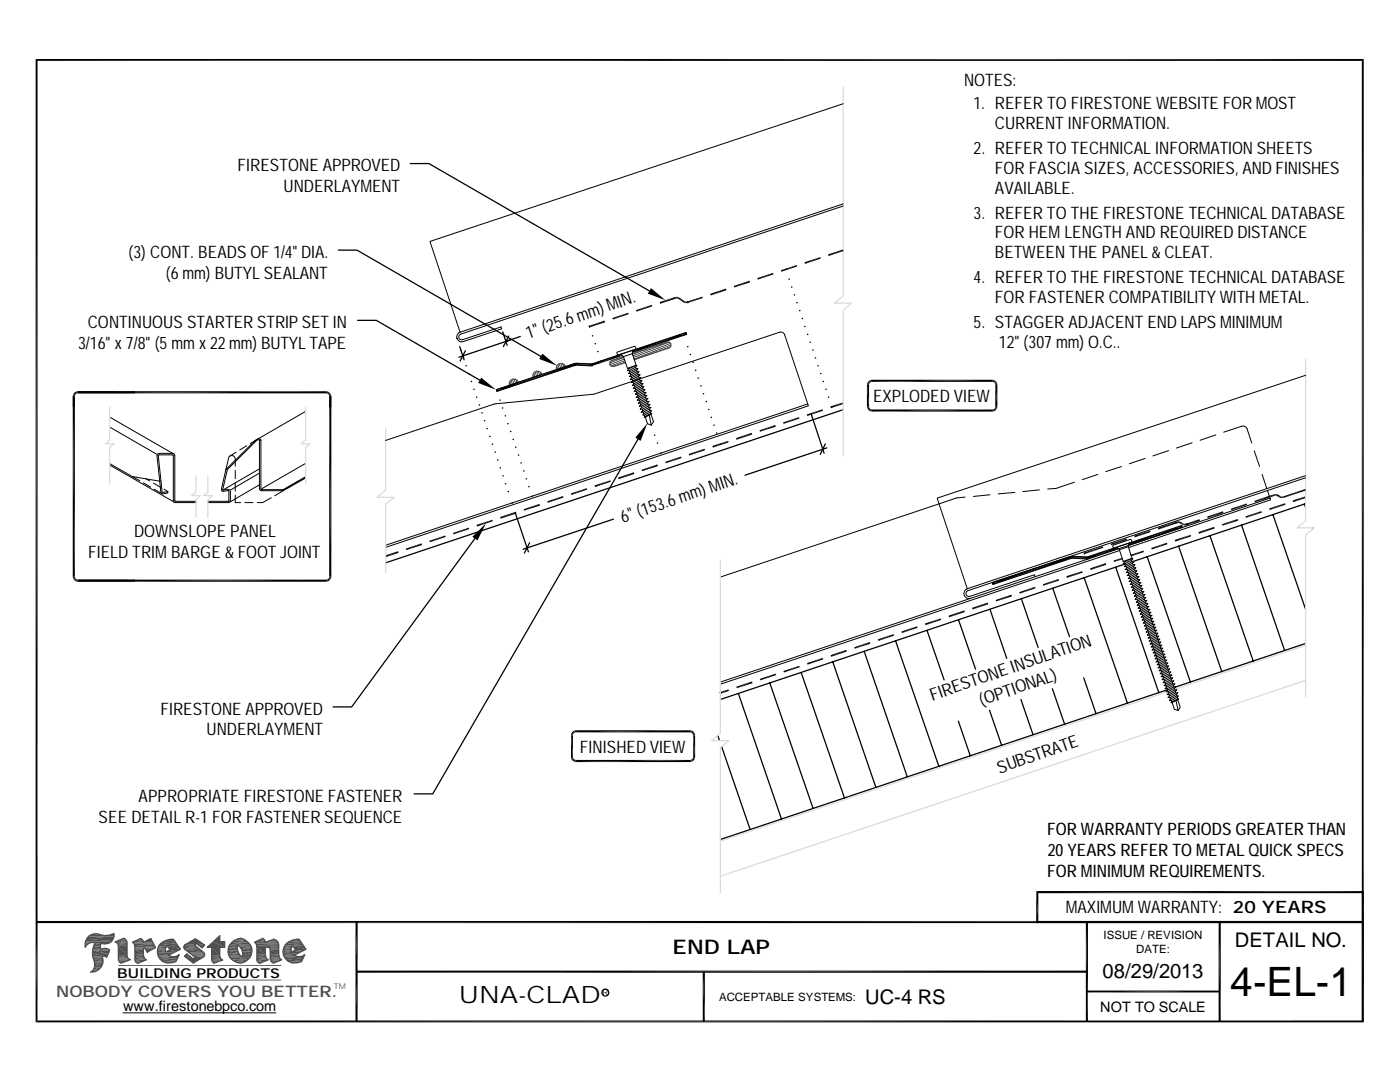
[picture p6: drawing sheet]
<svg xmlns="http://www.w3.org/2000/svg" width="279mm" height="216mm" viewBox="0 0 279 216" stroke-linecap="round" stroke-linejoin="round" font-family="sans-serif">
<defs><g id="words">
<text font-size="8.1" x="245.5" y="198.7">4-EL-1</text>
<text font-size="4.8" x="91.6" y="200.1">UNA-CLAD</text>
<g font-size="4">
<text x="134.2" y="190.4">ENDLAP</text>
<text x="246.5" y="189">DETAIL NO.</text>
<text x="220" y="195.1">08/29/2013</text>
<text x="172.6" y="200.3">UC-4 RS</text>
</g>
<g font-size="3.4">
<text x="192.4" y="17.2">NOTES:</text>
<text x="194.3" y="21.8">1. REFERTOFIRESTONEW</text>
<text x="233.3" y="21.8">EBSITEFORMST</text>
<text x="253" y="21.8">O</text>
<text x="198.5" y="25.7">CURRENT INFORMTION.</text>
<text x="224.3" y="25.7">A</text>
<text x="47.4" y="34.2">FIRESTONEAPPROVED</text>
<text x="194.3" y="30.7">2 REFERTOTECHNICALINFORMTIONSHEETS</text>
<text x="195.9" y="30.7">.</text>
<text x="198.5" y="34.7">FORFASCIA SIZES, ACCESSORIES, ANDFINISHES</text>
<text x="241.6" y="30.7">A</text>
<text x="56.6" y="38.3">UNDERLAYMNT</text>
<text x="74.3" y="38.3">E</text>
<text x="198.5" y="38.7">AVAILABLE.</text>
<text x="194.3" y="43.6">3 REFERTOTHEFIRESTONETECHNICALDATABASE</text>
<text x="195.9" y="43.6">.</text>
<text x="198.5" y="47.6">FORHEMLENGTHANDREQUIREDDISTANCE</text>
<text x="25.7" y="51.5">(3CONT. BEADSOF1/&quot;</text>
<text x="28.2" y="51.5">)</text>
<text x="56.9" y="51.5">4DIA.</text>
<text x="198.5" y="51.6">BETW</text>
<text x="206.8" y="51.6">EENTHE PANEL&amp;CLEAT.</text>
<text x="33.1" y="55.6">(6m)</text>
<text x="38.7" y="55.6">mBUTYLSEALANT</text>
<text x="194.3" y="56.6">4 REFERTOTHEFIRESTONETECHNICALDATABASE</text>
<text x="195.9" y="56.6">.</text>
<text x="17.5" y="65.4">CONTINUOUS STARTERSTRIP SET IN</text>
<text x="194.3" y="65.5">5 STAGGERADJACENTENDLAPS MIM</text>
<text x="195.9" y="65.5">.</text>
<text x="198.5" y="60.5">FORFASTENERCOM</text>
<text x="227.9" y="60.5">PATIBILITYWHM</text>
<text x="245.8" y="65.5">IN UM</text>
<text x="246.1" y="60.5">IT</text>
<text x="253.6" y="60.5">ETAL.</text>
<text x="15.6" y="69.6">316x7/&quot;</text>
<text x="17.1" y="69.6">/ &quot;</text>
<text x="27.5" y="69.6">8(5m x2 m)BUTYLTAPE</text>
<text x="36.6" y="69.6">m</text>
<text x="43.5" y="69.6">2 m</text>
<text x="105.4" y="67.6" transform="rotate(-19 105.4 67.6)">1&quot; (25.6 mm) MIN.</text>
<text x="199.3" y="69.5">12</text>
<text x="202.5" y="69.5">&quot;(37m)O.C..</text>
<text x="206.8" y="69.5">0</text>
<text x="213.1" y="69.5">m</text>
<text x="174.2" y="80.2">EXPLODEDVIEW</text>
<text x="26.8" y="107.1">DOWS O</text>
<text x="33.7" y="107.1">N L PEPANEL</text>
<text x="124.3" y="104.3" transform="rotate(-19 124.3 104.3)">6&quot; (153.6 mm) MIN.</text>
<text x="17.6" y="111.3">FIELDTRIMBARGE&amp; FOOTJOINT</text>
<text x="32" y="142.6">FIRESTONEAPPROVED</text>
<text x="186.1" y="139.8" transform="rotate(-19 186.1 139.8)">FIRESTONE INSULATION</text>
<text x="195.9" y="140.8" transform="rotate(-19 195.9 140.8)">(OPTIONAL)</text>
<text x="41.2" y="146.7">UNDERLAYMNT</text>
<text x="58.9" y="146.7">E</text>
<text x="115.7" y="150.2">FINISHEDVIEW</text>
<text x="199.5" y="154.3" transform="rotate(-19 199.5 154.3)">SUBSTRATE</text>
<text x="27.6" y="159.9">APPROPRIATE FIRESTONEFASTENER</text>
<text x="19.7" y="164.1">SEEDETAILR-1FORFASTENERSEQUENCE</text>
<text x="209" y="166.6">FORW</text>
<text x="218.4" y="166.6">ARRANTY PERIODSGREATERTHAN</text>
<text x="209.1" y="170.8">2 YEARSREFERTOMT L QUICKSPECS</text>
<text x="210.6" y="170.8">0</text>
<text x="241.1" y="170.8">E A</text>
<text x="209" y="175">FORMIMMREQUIREMNS.</text>
<text x="218.1" y="175">IN U</text>
<text x="244.3" y="175">E T</text>
<text x="212.7" y="182.2">MX U</text>
<text x="215.1" y="182.2">AIMMWR A T</text>
<text x="229.7" y="182.2">A R NY: 20 YEARS</text>
</g>
<text font-size="3.2" fill="#4c4c4c" x="11.2" y="198.9">NOBODY COVERS YOU BETTER.</text>
<g font-size="2.9">
<text x="24.6" y="201.8">www.firestonebpco.com</text>
<text x="219.6" y="201.9">NOT TO SCALE</text>
</g>
<text font-size="2.7" x="23.4" y="195.1">BUILDING PRODUCTS</text>
<g font-size="2.3">
<text x="220.2" y="187.4">ISSUE / REVISION</text>
<text x="226.8" y="190.2">DATE:</text>
<text x="143.5" y="199.7">ACCEPTABLE SYSTEMS:</text>
</g>
<text font-size="1.6" fill="#4c4c4c" x="66.6" y="197.3">TM</text>
<text font-size="1.6" x="120.1" y="198.5">R</text>
</g></defs>
<g fill="none" stroke="#000" stroke-width=".25">
<path d="M81.9 32.6h3.7l44 25.4M67.5 49.9h3.7l36.7 21.2M71.4 63.9h3.7l20.7 12M91.7 69.1l.9 2.7M92.9 70l-1.1 2.1M100.3 66.2l.9 2.7M101.5 67.1l-1 2.1M103.8 67.1l-12.2 4.2M113.6 72.7h5.8M127.3 87.7l-40.9 70.7h-3.8M161.9 82.6l2.6 7.8M164.7 88.6l-1 2.1"/>
<path d="M165 89.4l-16.3 5.4M168.3 81.7l-91.3 30.6M255 98.9h.1M94.8 107.4l-24.6 33.7h-3.7M102.8 102.3l2.7 7.8M105.7 108.3l-1.1 2.1M122.4 103.6l-18 6M203.8 119.5l3.4 9.7M210.1 117.4l3.3 9.6M212.5 111.3h5.9M216.4 115.3l8.6 25M222.7 113.2l8.6 25"/>
<path d="M224.6 112.5l-80.8 27.1M228.9 111.1l8.7 25M235.2 109l8.6 25M235.6 104.3h.1M241.5 106.9l8.6 25M247.8 104.8l8.6 25M254 102.7l6.6 18.9M260.3 100.6l.3 .7M260.6 100.5l-34.7 11.6M262 105.3v.2M147.4 138.4l8.6 25M153.6 136.3l8.7 25"/>
<path d="M159.9 134.2l8.6 25M166.2 132.1l8.6 25M172.5 130l8.6 25M178.7 127.9l8.7 25M185 125.8l3.4 9.9M191.3 123.7l3.4 9.8M197.6 121.6l3.3 9.8M203.8 139.6l2.4 7M210 137.4l2.5 7.1M216.3 135.3l2.4 7.1M233 137.6l-89.2 29.9M260.6 128.4l-26 8.7"/>
<path d="M143.3 146.8l.3 1M144 149l5.7 16.5M191.3 143.9l2.3 6.9M197.5 141.7l2.4 7"/>
</g>
<g fill="#000">
<path d="M129.9 57.5l2.9 2.4-3.5-1.3zM131.7 60.3l3-1-3 1.3zM131.7 60.6l3-1.3 .1 .3zM134.7 59.3l.4 .3h-.3zM134.7 59.3l.5-.1-.1 .4zM135.2 59.2l.2 .4h-.3zM135.2 59.2l.4 .2-.2 .2zM137.2 60.2l3-1-2.9 1.3zM137.3 60.5l2.9-1.3 .1 .3zM141.7 58.6l3.2-1-3.1 1.4zM141.8 59l3.1-1.4 .1 .3zM146.4 57.1l3.2-1.1-3 1.4z"/>
<path d="M146.6 57.4l3-1.4 .1 .3zM151.1 55.5l3.2-1.1-3 1.4zM151.3 55.8l3-1.4 .1 .3zM155.8 53.9l3.2-1-3 1.3zM156 54.2l3-1.3 .1 .3zM160.6 52.3l3.1-1-3 1.4zM160.7 52.7l3-1.4 .1 .3zM165.3 50.8l2.9-1-2.8 1.3zM165.4 51.1l2.8-1.3 .2 .3zM14.6 78.7l.4 .2-.5 .2zM14.8 78.4l.3 .3h-.5zM14.5 79.1l.5-.2-.1 .2z"/>
<path d="M14.6 78.7h.5l-.1 .2zM14.8 78.4l.4-.3 .1 .4zM14.8 78.4l.5 .1-.2 .2zM15.2 78.1h.3v.4zM15.2 78.1l.3 .4h-.2zM65.1 78.1l.2 .4h-.2zM65.1 78.1h.4l-.2 .4zM65.5 78.1v.6l-.2-.2zM65.8 78.4l-.1 .5-.2-.2zM65.7 78.9l.3-.2-.3 .4zM65.5 78.1l.3 .3-.3 .3zM65.8 78.4l.2 .3-.3 .2z"/>
<path d="M66 78.7l.1 .4h-.4zM96.1 75.4l2.9 2.4-3.6-1.4zM99.1 77.7h1.3l-1.2 .4zM108.2 70.6l3 2.4-3.6-1.4zM99.1 77.7l14.4-4.8-13.1 4.8zM100.4 77.7l13.1-4.8h1.3zM113.5 72.9h1.3zM113.5 72.9h1.4zM113.6 72.9h1.3zM114.7 72.5h1.2zM114.8 72.5h1.1zM114.8 72.5h.3z"/>
<path d="M117.1 73h1.1zM117.1 73h1.2zM117.9 73h.3zM118 72.6h1.4zM118.1 72.6h1.3zM118.2 72.6h1.3zM117.6 65l3-1-2.9 1.3zM117.7 65.3l2.9-1.3 .2 .3zM118.2 72.6l4.7-1.6-3.4 1.6zM119.5 72.6l3.4-1.6h1.3zM122.9 71l1-.3 .3 .3zM122.2 63.5l3.1-1.1-3 1.4z"/>
<path d="M122.3 63.8l3-1.4 .2 .3zM126.3 69.9h1.3l-1.4 .4zM126.9 61.9l3.1-1.1-3 1.4zM127 62.2l3-1.4 .2 .3zM126.3 69.9l9.4-3.2-8.1 3.2zM127.6 69.9l8.1-3.2h1.3zM136.6 60.1l.3 .4-.5-.1zM135.4 59.6l1.2 .5-.2 .3zM136.6 60.1l.3 .1v.3zM135.6 59.4l1 .7-1.2-.5zM136.9 60.2l.4 .3h-.4zM136.9 60.2h.3l.1 .3z"/>
<path d="M135.7 66.7l1.2-.4 .1 .4zM173.1 76.4l.4 .2-.5 .2zM173.3 76.1l.3 .3h-.5zM173 76.8l.5-.2-.1 .2zM173.1 76.4h.5l-.1 .2zM173.3 76.1l.4-.2 .1 .3zM173.3 76.1l.5 .1-.2 .2zM173.7 75.9l.3-.1v.4zM173.7 75.9l.3 .3h-.2zM198 75.8l.2 .4h-.2zM198 75.8l.4 .1-.2 .3zM198.4 75.9l.1 .5-.3-.2z"/>
<path d="M198.5 76.4l.3-.3-.2 .5zM198.6 76.6l.4-.2-.4 .4zM198.4 75.9l.4 .2-.3 .3zM198.8 76.1l.2 .3-.4 .2zM199 76.4l.1 .4h-.5zM109.2 100l3.2-1-3.1 1.3zM109.3 100.3l3.1-1.3 .1 .3zM113.9 98.5l3.2-1.1-3.1 1.4zM114 98.8l3.1-1.4 .1 .3zM118.7 96.9l3.1-1.1-3.1 1.4zM118.7 97.2l3.1-1.4 .1 .3zM123.4 95.3l3.1-1.1-3.1 1.4z"/>
<path d="M123.4 95.6l3.1-1.4 .1 .4zM129.2 84.5l-1.4 3.5-1-.7zM128.1 93.7l3.1-1-3.1 1.3zM128.1 94l3.1-1.3 .1 .3zM132.8 92.2l3.1-1.1-3 1.4zM132.9 92.5l3-1.4 .1 .3zM137.5 90.6l3.1-1.1-3 1.4zM137.6 90.9l3-1.4 .1 .3zM142.2 89l3.1-1-3 1.3zM142.3 89.3l3-1.3 .1 .3zM146.9 87.4l3.1-1-3 1.4zM147 87.8l3-1.4 .1 .3z"/>
<path d="M151.6 85.9l3.1-1.1-3 1.3zM151.7 86.1l3-1.3 .1 .3zM156.3 84.3l3.1-1.1-3 1.4zM156.4 84.6l3-1.4 .2 .3zM161 82.7l3.1-1-3 1.3zM161.1 83l3-1.3 .2 .3zM165.7 81.1l2.5-.8-2.4 1.1zM165.8 81.4l2.4-1.1 .2 .3zM173 81.1h.4l-.3 .4zM173.1 81.5l.4-.2-.2 .5zM173.6 81.5l.1 .5-.4-.2zM173.4 81.1l.1 .2-.4 .2z"/>
<path d="M173.5 81.3l.1 .2-.3 .3zM173.6 81.5l.2 .2-.1 .3zM173.8 81.7l.2 .4-.3-.1zM173.8 81.7h.2v.4zM198 81.7l.4 .3-.4 .1zM198 81.7h.2l.2 .3zM198.2 81.7l.3-.2 .3 .3zM198.2 81.7l.6 .1-.4 .2zM198.6 81.3l.4 .2h-.5zM198.6 81.1h.5l-.5 .2zM198.5 81.5h.5l-.2 .3zM198.6 81.3l.5-.2-.1 .4z"/>
<path d="M250.4 99.9l2.6-.9-2.6 1.2zM250.4 100.2l2.6-1.2 .2 .4zM253 99l1.3-.4-1.1 .8zM253.2 99.4l1.1-.8 .1 .3zM254.3 98.6l.4 .3h-.3zM254.3 98.6h.4v.3zM254.7 98.6l.2 .4-.2-.1zM254.7 98.6l.4 .1-.2 .3zM255.5 99l.2 .4-.4-.1zM254.9 99h.6l-.2 .3zM255.5 99l.3 .1-.1 .3zM255.1 98.7l.4 .3h-.6z"/>
<path d="M255.8 99.1l.4 .3h-.5zM255.8 99.1h.3l.1 .3zM258 99.9l2.5-.8-2.4 1.1zM256.1 99.1l4.4-1.5-4.3 1.8zM258.1 100.2l2.4-1.1 .1 .3zM256.2 99.4l4.3-1.8 .1 .3zM14.5 115.1h.4l-.3 .3zM14.6 115.4l.4-.1-.2 .5zM15.1 115.5l.1 .5-.4-.2zM14.9 115.1l.1 .2-.4 .1zM15 115.3l.1 .2-.3 .3zM15.1 115.5l.2 .1-.1 .4z"/>
<path d="M15.3 115.6l.2 .5-.3-.1zM15.3 115.6l.2 .1v.4zM65.1 115.7l.4 .3-.4 .1zM65.1 115.7l.2-.1 .2 .4zM65.3 115.6l.2-.1 .3 .3zM65.3 115.6l.5 .2-.3 .2zM65.7 115.3l.3 .1-.5 .1zM65.7 115.1h.4l-.4 .2zM65.5 115.5l.5-.1-.2 .4zM65.7 115.3l.4-.2-.1 .3zM76.9 110.8l2.5-.8-2.4 1.2zM77 111.2l2.4-1.2 .1 .3z"/>
<path d="M81 109.5l3.1-1.1-3 1.4zM81.1 109.8l3-1.4 .1 .4zM85.7 107.9l3.2-1.1-3.1 1.4zM85.8 108.2l3.1-1.4v.3zM90.4 106.3l3.2-1-3.1 1.3zM90.5 106.6l3.1-1.3v.3zM94.3 107.1l2.7-2.7-1.7 3.4zM95.1 104.7l3.2-1-3.1 1.4zM95.2 105.1l3.1-1.4v.3zM99.8 103.2l3.2-1.1-3.1 1.4zM99.9 103.5l3.1-1.4 .1 .3zM104.5 101.6l3.2-1.1-3.1 1.4z"/>
<path d="M104.6 101.9l3.1-1.4 .1 .4zM198 116.2h1.3l-1.1 .4zM198.7 119.7l3.1-1-3 1.3zM198.8 120l3-1.3 .2 .3zM203.4 118.2l3.1-1.1-3 1.3zM203.5 118.4l3-1.3 .2 .3zM208.1 116.6l3.1-1.1-3 1.4zM208.2 116.9l3-1.4 .2 .3zM198 116.2l14.5-4.8-13.2 4.8zM199.3 116.2l13.2-4.8h1.3zM212.5 111.4h1.3zM212.5 111.4h1.4z"/>
<path d="M213.7 111h1.1zM213.8 111h1zM213.8 111h.3zM212.8 115l3.2-1-3.1 1.3zM212.9 115.3l3.1-1.3 .1 .3zM216.1 111.5h1zM216.1 111.5h1.2zM216.8 111.5h.3zM217 111.1h1.4zM217.1 111.1h1.3zM216.3 110.3l3.8-1.3-3.7 1.6zM216.4 110.6l3.7-1.6 .1 .3z"/>
<path d="M217.6 113.4l3.1-1-3.1 1.3zM217.6 113.7l3.1-1.3 .1 .3zM217.1 111.1l4.8-1.6-3.5 1.6zM218.4 111.1l3.5-1.6h1.3zM221.9 109.5l1-.3 .3 .3zM222.2 111.8l1.7-.5-1.6 .8zM222.3 112.1l1.6-.8 .1 .3zM221.7 108.5l3.1-1.1-3 1.4zM221.8 108.8l3-1.4 .1 .3zM225.3 108.4h1.3l-1.4 .4zM225.7 110.7l2.5-.8-2.4 1.1zM225.8 111l2.4-1.1 .1 .3z"/>
<path d="M226.4 106.9l3.1-1-3 1.3zM226.5 107.2l3-1.3 .1 .3zM229.7 109.3l3.2-1-3 1.3zM229.9 109.6l3-1.3 .1 .3zM225.3 108.4l9.4-3.2-8.1 3.2zM226.6 108.4l8.1-3.2h1.3zM234.5 104.2l.4-.1-.3 .4zM231.1 105.3l3.8-1.2-3.7 1.6zM234.9 104.1v.3l-.3 .1zM231.2 105.7l3.7-1.6v.3zM234.9 104.1l.3 .3h-.3zM234.9 104.1l.4-.1-.1 .4z"/>
<path d="M235.3 104l.2 .5-.3-.1zM235.3 104l.4 .2-.2 .3zM234.7 105.2l1.1-.3 .2 .3zM236.1 104.4l.2 .5-.4-.2zM235.5 104.5l.6-.1-.2 .3zM236.1 104.4l.2 .1v.4zM235.7 104.2l.4 .2-.6 .1zM236.3 104.5l.5 .3-.5 .1zM236.3 104.5h.4l.1 .3zM236.7 104.5l.5-.1-.4 .4zM237.2 104.4v.2l-.4 .2zM234.4 107.7l3.2-1-3 1.4z"/>
<path d="M234.6 108.1l3-1.4 .1 .3zM236.7 104.5l2.7-.9-2.6 1.2zM236.8 104.8l2.6-1.2 .1 .3zM239.2 106.2l3.1-1.1-3 1.4zM239.3 106.5l3-1.4 .1 .4zM240.9 103.1l3.2-1.1-3.1 1.4zM241 103.4l3.1-1.4 .1 .4zM243.9 104.6l3.1-1.1-3 1.4zM244 104.9l3-1.4 .1 .4zM245.7 101.5l3.1-1-3.1 1.3zM245.7 101.8l3.1-1.3 .1 .3zM248.6 103l3.1-1-3 1.3z"/>
<path d="M248.7 103.3l3-1.3 .1 .3zM253.3 101.5l3.1-1.1-3 1.4zM253.4 101.8l3-1.4 .1 .3zM143.7 138.1l1.7-.6-1.6 .9zM143.8 138.4l1.6-.9 .1 .4zM146.9 137l3.2-1-3 1.3zM147.1 137.3l3-1.3 .1 .3zM151.6 135.5l3.2-1.1-3 1.4zM151.8 135.8l3-1.4 .1 .3zM156.3 133.9l3.2-1.1-3 1.4zM156.5 134.2l3-1.4 .1 .3zM161.1 132.3l3.1-1-3 1.3z"/>
<path d="M161.2 132.6l3-1.3 .1 .3zM165.8 130.7l3.1-1-3 1.4zM165.9 131.1l3-1.4 .1 .3zM170.5 129.2l3.1-1.1-3 1.4zM170.6 129.5l3-1.4 .1 .3zM175.2 127.6l3.1-1.1-3 1.4zM175.3 127.9l3-1.4 .1 .3zM179.9 126l3.1-1-3 1.3zM180 126.3l3-1.3 .1 .3zM184.6 124.4l3.1-1-3 1.4zM184.7 124.8l3-1.4 .1 .3zM189.3 122.9l3.1-1.1-3 1.4z"/>
<path d="M189.4 123.2l3-1.4 .1 .3zM194 121.3l3.1-1.1-3 1.4zM194.1 121.6l3-1.4 .1 .4zM114 151h.3l-.3 .4zM114 151.4l.4-.1-.1 .5zM114 146.3l.4 .2-.4 .3zM114.3 151.8l.3-.3v.5zM114.3 146l.3 .3h-.6zM114.3 151l.1 .3-.4 .1zM114.4 151.3l.2 .2-.3 .3zM114 146.8l.4-.3-.1 .3zM114.6 151.5l.1 .1-.1 .4z"/>
<path d="M114 146.3h.6l-.2 .2zM114.7 151.6l.3 .5-.4-.1zM114.3 146l.3-.2 .1 .4zM114.7 151.6h.3v.5zM114.3 146l.4 .2-.1 .1zM114.6 145.8l.4-.1v.4zM114.6 145.8l.4 .3-.3 .1zM137.7 151.6l.4 .4-.4 .1zM137.7 151.6h.2l.2 .4zM137.7 145.7l.2 .5-.2-.1zM137.9 151.6l.2-.1 .3 .3zM137.7 145.7l.4 .1-.2 .4z"/>
<path d="M137.9 151.6l.5 .2-.3 .2zM138.1 145.8v.5l-.2-.1zM138.3 151.3l.3 .1-.5 .1zM138.1 146.3l.3-.3-.1 .5zM138.3 151h.4l-.4 .3zM138.3 146.5l.3-.2-.3 .5zM138.1 145.8l.3 .2-.3 .3zM138.1 151.5l.5-.1-.2 .4zM138.4 146l.2 .3-.3 .2zM138.3 151.3l.4-.3-.1 .4zM138.6 146.3l.1 .5h-.4z"/>
</g>
<g fill="none" stroke="#000" stroke-width=".2">
<path d="M168.3 20.7l-82.5 27.5 6 18.1M168.3 41.1l-76.4 25.6a.58 .58 0 0 0-.3 .7 .58 .58 0 0 0 .7 .4l7.7-2.6 .1 .4-7.6 2.6a.98 .98 0 0 1-1.3-.7 .98 .98 0 0 1 .6-1.2M168.3 40.7l-76.5 25.6M114.3 72.6h3.7M114.9 72.9h3.7M117.6 65l.1 .3M123.1 70.3l3.6-1.2 .2 .4v.2l-3.6 1.2zM124.4 71.2l.8 2.3M125.2 73.5l.3 .1M125.5 73.6l1.2-.6 .4-.1-.3 .4-1.2 .6-.4 .1zM125.6 73.9l.1 .3M125.7 74.2l1.3-.6h.3l-.3 .3-1.2 .6h-.4z"/>
<path d="M125.8 74.5l.1 .3M125.9 74.8l1.2-.6h.5l-.3 .3-1.3 .6h-.4zM126 75.1l.1 .3M126.1 75.4l1.2-.6h.5l-1.6 .9h-.4zM126.2 70.3l10.8-3.6-.1-.4-18.7 6.3-3.5-.1-15.6 5.2 .1 .4 15.7-5.2 3.4 .1M126.2 70.6l.8 2.3-1.8 .6M126.2 70.6l-1.8 .6-.5-.5M126.2 75.7l.1 .3M126.3 76l1.3-.6h.3l-.3 .2-1.2 .7h-.4zM126.3 69.9l-.1 .7M126.4 76.3l.1 .3M126.5 76.6l1.3-.7h.3l-.3 .3-1.2 .7h-.4z"/>
<path d="M126.6 76.9l.1 .3M126.7 77.2l1.2-.7h.5l-.3 .3-1.3 .7h-.4zM126.8 77.5l.1 .3M126.8 73.3l.2 .3M126.9 77.8l1.2-.7h.4l-1.5 1h-.4zM127 78.1l.1 .3M127 73.9l.1 .3M127.1 78.4l1.3-.7h.3l-.3 .3-1.2 .7h-.4zM127.2 78.7l.1 .3M127.3 74.5v.3M127.3 79l1.2-.7h.4l-.2 .3-1.3 .6-.4 .1zM127.4 79.2l.1 .3"/>
<path d="M127.4 75.1l.2 .3M127.5 79.5l1.2-.6h.4l-1.5 .9-.4 .1zM127.6 79.8l.1 .3M127.6 75.6l.2 .3M127.8 76.2l.1 .3M128.1 76.8v.3M128.2 77.4l.2 .3M128.4 78l.1 .3M128.7 78.6v.3M128.8 79.2l.1 .3M129 79.8l.1 .3M137.2 60.2l.1 .3"/>
<path d="M260.6 74.9l-73.6 24.5 6 18.1M21.9 92.5l6 3.4M21.9 92.8l12.8 7.4M21.9 83.2l12.6 7.3M21.9 85.2l9.3 5.4M26.4 95.1l5.7 .9M28.6 96.4l1.5 .8M29.1 95.5l.8 .5M30.6 96.4l1.4 .8M30.8 97.6l1.5 .9M32.8 97.6l.7 .5M45.4 93.7l-1 4 1.1-.1 .4 .2v2.3l-.3 .2h-4.1"/>
<path d="M46.9 93v-1.5a.68 .68 0 0 0-.6-.6 .68 .68 0 0 0-.7 .6l-1.4 6.3 .2 .2 1.2-.1v2.1h-4.1M46.9 98.8v1.5h1.1M46.9 93.9v1.6M46.9 96.4v1.6M47.1 90.3l-1.2 .7M49.2 88.9l-1.4 .9M51.8 87.9l-.2-.2-.7 .4M51.8 87.9h.3v9.8h4.4M51.8 87.9l.1 9.8 .3 .2h4.3M51.8 93.6l-7.2 4.1M51.8 96.7l-6 3.5M51.8 94.4l-5.7 3.3"/>
<path d="M52.1 87.9v-.1a.82 .82 0 0 0-1.3 .2l-5.7 5.7h.3l5.6-5.6M54.1 99.3l-1.7 1h-1M56.5 97.7v.2M56.5 97.9l-1.7 1M61 82.1l-11 6.4M61 95.1l-4.5 2.6M61 95.4l-4.5 2.5M61 92.5l-8.7 5M77 87.9l21.7-7.3 19.8-1.9 37.1-12.4a.78 .78 0 0 1 1 .5l4.7 14.2-84.3 28.2M127.7 80.1l1.6-.6-.3 .3-1.6 .7zM127.8 80.4l.1 .3M127.9 80.7l1.2-.6h.4l-.3 .3-1.6 .7z"/>
<path d="M128 82.3l.3-.3 1.2-.7h.4l-.3 .3-1.2 .7zM128 81l.1 .3M128.1 81.3l1.2-.6h.5l-.4 .3-1.2 .7h-.4zM128.2 81.7l.1 .3M128.4 82.3l.1 .2M128.5 82.5l1.3-.6h.2l-.2 .3-1.2 .6h-.3zM128.6 82.8l.1 .3M128.7 83.1l1.4-.6-1.5 .8zM129.2 80.4l.1 .3M129.4 81l.1 .3M129.6 82.8l.4 2M129.6 81.6l.2 .3"/>
<path d="M129.8 82.2l.1 .3M129.9 82.7l.5 1.5-.4 .6-.8-.2-.4-1.4M161.2 80.6l-84.2 28.2M192.6 99.2l-1.7 .2-47.1 15.7M197.6 98.7l-3.3 .4M202.5 98.3l-3.3 .3M207.4 97.7l-3.3 .4M214.4 96.2l-3.6 1.3-1.7 .1M219.1 94.7l-3.1 1M223.8 93.1l-3.1 1M228.5 91.5l-3.1 1M233.2 89.9l-3.1 1.1"/>
<path d="M237.9 88.3l-3.1 1.1M242.7 86.8l-3.2 1M244.2 86.2l3.6-1.2a.85 .85 0 0 1 1.1 .6l.9 2.8M250.3 90l1.1 3.1M251.9 94.7l.9 2.8M252.9 97.9l.7 1.8-28.4 9.6M253.4 99.4l-109.6 36.7M260.6 95.3l-67.4 22.6a.6 .6 0 0 0-.4 .7 .6 .6 0 0 0 .7 .4l13-4.3 .1 .4M260.6 94.9l-67.6 22.6M39.1 100h-4.2v-9.1l-.2-.4h-.2l-3 .1-.2 .3 .9 7.5 .4 .2 .9-.3v-.2l-1 .2-.2-.2-.7-7.2 .1-.1h2.8l.1 .1v9.2l.4 .2h4.1M48.9 100.3h1.6M76.9 110.8l.1 .4"/>
<path d="M193 117.5a1 1 0 0 0-.6 1.2 1 1 0 0 0 1.3 .7M213.3 111.1h3.7M213.9 111.4h3.7M216.3 110.3l.1 .3M222.1 108.8l3.5-1.2 .3 .4-.1 .2-3.5 1.2zM223.4 109.7l.8 2.3M223.4 109.9l-79.6 26.6M224.2 112l.3 .1M224.5 112.1l1.2-.6h.4l-.3 .3-1.3 .6-.3 .1zM224.5 113.7l.4-.4 1.2-.6h.4l-.3 .3-1.2 .6zM224.5 112.4l.2 .3M224.7 112.7l1.2-.6h.4l-.3 .3-1.3 .6-.3 .1z"/>
<path d="M224.7 113l.2 .3M225 113.6v.3M225 113.9l1.3-.6h.4l-1.5 .9-.5 .1zM225.2 109.1l.7 2.3-1.7 .6M225.2 109.1l-1.8 .6-.5-.5M225.2 108.8l10.8-3.6-.2-.3-18.8 6.2-3.3-.1-15.7 5.2 .2 .4 15.7-5.2 3.4 .1M225.2 114.2l.1 .3M225.3 114.5l1.2-.6h.4l-.3 .3-1.3 .6-.3 .1zM225.3 108.4l-.1 .7M225.3 114.8l.2 .3M225.5 115.1l1.2-.6h.4l-.3 .3-1.2 .6h-.4zM225.6 115.4v.3"/>
<path d="M225.6 115.7l1.3-.6h.4l-1.5 .9h-.5zM225.7 110.7l.1 .3M225.8 116v.3M225.8 111.8l.1 .3M225.8 116.3l1.3-.6h.4l-.3 .3-1.3 .6h-.3zM225.9 116.6l.2 .3M226 112.4l.1 .3M226.1 116.9l1.2-.7h.4l-.3 .3-1.3 .7h-.3zM226.1 117.2l.1 .3M226.2 117.5l1.3-.7h.4l-.3 .3-1.2 .7h-.5zM226.2 113l.1 .3M226.4 117.8v.3"/>
<path d="M226.4 113.6l.1 .3M226.4 118.1l1.3-.7h.4l-.3 .4-1.7 .6zM226.5 118.4l.2 .3M226.6 114.2l.1 .3M226.7 118.7l1.6-.7-.3 .4-1.6 .6zM226.7 119l.1 .3M226.8 119.3l1.3-.6 .4-.1-.3 .4-1.3 .6h-.4zM226.8 114.8l.1 .3M226.9 119.6l.1 .3M227 115.4l.1 .3M227.2 116l.1 .2M227.4 116.5l.1 .3"/>
<path d="M227.6 117.1l.1 .3M227.8 117.8l.1 .3M228 118.4l.1 .3M228.2 119l.1 .3M228.4 119.5l.1 .3M236.7 104.5l.1 .3M143.7 138.1l.1 .3M226.7 120.2l.3-.3 1.3-.6 .4-.1-.3 .3-1.2 .7zM227.1 121.4l1.6-1h.4l-.3 .3-1.3 .7zM227.2 120.2v.3M227.2 120.5l1.3-.7h.4l-.3 .3-1.3 .7h-.4zM227.3 120.8l.2 .3"/>
<path d="M227.5 122.6l.3-.3 1.3-.7h.4l-.3 .3-1.3 .7zM227.5 121.4l.1 .3M227.6 121.7l1.3-.7h.4l-.3 .3-1.2 .7h-.5zM227.8 123.1l1.5-.9h.4l-.3 .3-1.3 .6zM227.8 122v.3M227.9 122.6l.1 .3M228.1 124.3l.3-.3 1.3-.6h.4l-.3 .3-1.3 .6zM228.1 123.1l.1 .3M228.2 123.4l1.3-.6h.4l-.3 .3-1.3 .6h-.4zM228.3 123.7l.1 .3M228.5 124.3l.1 .3M228.6 120.1l.1 .3"/>
<path d="M228.6 124.6l1.3-.6h.4l-.3 .3-1.3 .6h-.4zM228.7 124.9l.1 .3M228.8 125.2l1.3-.6 .4-.1-.3 .4-1.3 .6h-.4zM228.8 120.7l.1 .3M228.9 125.5l.1 .3M229 121.3l.1 .3M229 125.8l1.3-.6 .4-.1-.3 .4-1.2 .6-.5 .1zM229.1 127.3l.3-.3 1.3-.6 .4-.1-.3 .4-1.3 .6zM229.2 126.1v.3M229.2 121.9l.1 .3M229.2 126.4l1.3-.6 .4-.1-.3 .4-1.3 .6h-.4zM229.3 126.7l.1 .3"/>
<path d="M229.4 122.5l.1 .3M229.5 127.3l.1 .3M229.6 123.1l.1 .3M229.6 127.6l1.3-.6 .4-.1-.3 .4-1.3 .6h-.4zM229.7 127.9l.1 .3M229.8 123.7l.1 .3M229.8 128.2l1.3-.6 .4-.1-.3 .3-1.3 .7h-.4zM229.9 128.5l.1 .3M230 124.3l.1 .3M230 128.8l1.3-.7h.4l-.3 .3-1.3 .7h-.4zM230.1 129.1l.1 .3M230.2 129.4l1.3-.7h.4l-1.6 1h-.4z"/>
<path d="M230.2 124.9l.1 .3M230.3 129.7l.1 .3M230.4 125.5l.1 .3M230.4 130l1.3-.7h.4l-.3 .3-1.3 .7h-.4zM230.5 130.3l.1 .3M230.6 126.1l.1 .3M230.6 130.6l1.3-.7h.4l-.3 .3-1.3 .7h-.4zM230.7 130.9l.1 .2M230.8 131.1l1.3-.6h.4l-.3 .3-1.3 .6-.4 .1zM230.8 126.7l.1 .3M230.9 131.4l.1 .3M231 127.3l.1 .3"/>
<path d="M231 131.7l1.3-.6h.4l-.3 .3-1.3 .6-.4 .1zM231.1 132l.1 .3M231.2 127.8l.1 .3M231.2 132.3l1.3-.6h.4l-.3 .3-1.3 .6-.4 .1zM231.3 132.6l.1 .3M231.4 128.4l.1 .3M231.4 132.9l1.3-.6h.4l-.3 .3-1.3 .6-.4 .1zM231.5 133.2l.1 .3M231.6 129l.1 .3M231.6 133.5l1.3-.6h.4l-1.6 .9-.4 .1zM231.7 133.8l.1 .3M231.8 129.6l.1 .3"/>
<path d="M231.8 134.1l1.3-.6h.4l-.3 .3-1.3 .6-.4 .1zM231.9 134.4l.1 .3M232 130.2l.1 .3M232 134.7l1.3-.6h.4l-.3 .3-1.7 .6zM232.1 135l.1 .3M232.2 135.3l1.3-.6h.4l-.3 .3-1.3 .6h-.4zM232.2 130.8l.1 .3M232.3 136.8l1.5-.9 .5-.1-.3 .4-1.3 .6zM232.3 135.6l.1 .3M232.4 131.4l.1 .3M232.4 135.9l1.7-.6-.3 .3-1.3 .6h-.4zM232.5 137.4l.3-.3 1.3-.6 .4-.1-.3 .4-1.3 .6z"/>
<path d="M232.5 136.2l.1 .3M232.6 132l.1 .3M232.7 136.8l.1 .3M232.8 132.6l.1 .3M232.9 138.6l.3-.3 1.3-.6 .4-.1-.3 .4-1.3 .6zM232.9 137.4l.1 .3M233 133.2l.1 .3M233 137.7l1.3-.6 .4-.1-.3 .4-1.3 .6h-.4zM233.1 139.2l.3-.3 1.3-.6 .4-.1-.3 .4-1.3 .6zM233.1 138l.1 .3M233.2 133.8l.1 .3M233.3 138.6l.1 .3"/>
<path d="M233.4 134.4l.1 .3M233.5 139.2l.1 .3M233.6 135l.1 .3M233.6 139.5l1.3-.6h.3l-.3 .2-1.2 .7-.3-.1zM233.7 139.8l.1 .3M233.8 135.6v.3M234 136.2l.1 .3M234.2 136.8l.1 .3M234.4 137.4l.1 .3M234.6 138l.1 .3M234.7 139.8l.4 2M234.8 138.6l.1 .3"/>
<path d="M234.9 139.1l.2 .3M235 139.6l.5 1.5-.4 .7-.7-.3-.5-1.3M233.8 140.1l1.4-.7-1.5 .8z"/>
</g>
<path d="M168.3 17.4v41.7l-1.7 1.4h3.4l-1.7 1.4v29.2M260.6 71.6v32.3l-1.8 1.4h3.5l-1.7 1.5v32.3M21.9 81.3v6.5l-.9 .8h1.8l-.9 .7v7.2M39.1 94.9v3.3l-.9 .7h1.8l-.9 .8v3.6M41.5 94.9v3.3l-.9 .7h1.8l-.9 .8v3.6M61 81.3v6.5l-.9 .8h1.8l-.9 .7v7.2M77 85.4v12.4l-1.8 1.4h3.5l-1.7 1.4v13.7M143.8 111.8v34.5l-1.8 1.5h3.5l-1.7 1.4v28.9M233 138l-89.2 29.9M260.6 128.8l-26.2 8.7M260.6 135.8l-116.8 39" fill="none" stroke="#dbdbdb" stroke-width=".25"/>
<g fill="none" stroke="#4c4c4c" stroke-width=".25">
<path d="M102.4 75.6l-.7 1.2M102.8 75.7l-.5 1M103.2 75.9l-.3 .6M103.4 76.2a.92 .92 0 0 0-1.2-.5 .92 .92 0 0 0-.5 1.2M107.1 74.1l-.7 1.2M107.5 74.1l-.5 1M107.9 74.3l-.3 .6M108.1 74.7a.92 .92 0 0 0-1.2-.6 .92 .92 0 0 0-.5 1.2M111.8 72.5l-.7 1.2M112.3 72.6l-.6 .9M112.6 72.8l-.3 .5M112.9 73.1a.94 .94 0 0 0-1.2-.5 .94 .94 0 0 0-.6 1.1"/>
<path d="M121.7 72.7l.8 .4M121.8 72.3l1.3 .6M122 72l1.6 .7M122.6 71.8l1.6 .8M123.1 71.6l1.6 .7M123.7 71.4l1 .5M124.3 71.2l.2 .1M124.4 71.2l-2.3 .7a.62 .62 0 0 0-.4 .8 .62 .62 0 0 0 .8 .4M124.8 72.3l-2.3 .8M126.3 70.8l1.2 .6M126.4 71.4l.6 .2M126.5 70.5l1.6 .7"/>
<path d="M127 70.3l1.6 .8M127.6 70.1l1.6 .8M128.1 69.9l1.6 .8M128.7 69.7l1.6 .8M129.3 69.6l1.6 .7M129.8 69.3l1.6 .8M130.4 69.2l1.6 .7M130.9 69l1.6 .8M131.5 68.8l1.6 .8M132 68.6l1.6 .8M132.6 68.4l1.3 .6M133.1 68.2a.62 .62 0 0 1 .8 .5 .62 .62 0 0 1-.4 .7l-6.9 2.4"/>
<path d="M133.1 68.2l-6.9 2.4M133.1 68.2l.8 .4"/>
</g>
<g fill="none" stroke="#000" stroke-width=".3">
<path d="M156.8 53.8h.1M157.5 55.7h.1M158 57.3h.1M158.5 58.8h.1M91.2 67.5h.1M91.9 69.8h.1M92.5 71.4h.1M93 73h.1M93.6 74.5h.1M94.1 76.1h.1M94.6 77.7h.1M95.1 79.2h.1"/>
<path d="M99.1 77.9h.1M99.8 79.8h.1M117.6 65.2h.1M118.2 67h.1M118.8 68.6h.1M119.3 70.1h.1M119.9 72h.1M136.5 66.9h.1M137.2 69.2h.1M137.8 70.7h.1M138.3 72.3h.1M138.8 73.9h.1"/>
<path d="M139.3 75.4h.1M139.9 77h.1M140.4 78.6h.1M159 60.4h.1M159.6 62h.1M160.1 63.5h.1M160.6 65.2h.1M161.2 66.7h.1M161.7 68.3h.1M162.2 69.8h.1M162.7 71.4h.1M163.2 73h.1"/>
<path d="M163.8 74.5h.1M164.3 76.1h.1M164.8 77.7h.1M165.4 79.2h.1M95.6 80.8h.1M96.2 82.4h.1M96.7 83.9h.1M97.2 85.5h.1M97.7 87.1h.1M98.3 88.6h.1M98.8 90.2h.1M99.3 91.8h.1"/>
<path d="M99.8 93.3h.1M100.3 81.4h.1M100.4 95h.1M100.8 83h.1M100.9 96.5h.1M101.3 84.5h.1M101.4 98.1h.1M101.9 86.1h.1M102.4 87.7h.1M102.9 89.2h.1M103.5 90.8h.1M104 92.4h.1"/>
<path d="M104.5 94h.1M105 95.5h.1M105.5 97.1h.1M106.2 99h.1M130 84.8h.1M130.6 86.8h.1M131.2 88.4h.1M131.9 90.4h.1M140.9 80.1h.1M141.4 81.7h.1M141.9 83.3h.1M142.5 84.8h.1"/>
<path d="M143 86.4h.1M143.8 88.6h.1M166 81.2h.1M102.2 100.4h.1"/>
</g>
<path d="M114.2 146.8v4.2M138.5 146.8v4.2" fill="none" stroke="#000" stroke-width=".38"/>
<path d="M14.7 79.1v36M15.5 78.3h49.6M65.9 79.1v36M173.2 76.8v4.3M174 76h24M198.8 76.8v4.3M174 81.9h24M15.5 115.9h49.6M115 151.8h22.7M115 145.9h22.7M243.4 184v19.8" fill="none" stroke="#000" stroke-width=".42"/>
<g fill="#4c4c4c">
<path d="M52.1 187.4l.4-.2 .2 .2z"/>
<path d="M54.6 187.5h.1z"/>
<path d="M52 187.5h.7z"/>
<path d="M52.1 187.4l.6 .1z"/>
<path d="M54.2 187.6l.4-.1 .4 .1z"/>
<path d="M54.6 187.5l.4 .1z"/>
<path d="M51.5 187.7l.5-.2 .9 .2z"/>
<path d="M52 187.5h.7l.2 .2z"/>
<path d="M53.5 187.8l.7-.2 1.2 .2z"/>
<path d="M54.2 187.6h.8l.4 .2z"/>
</g>
<path d="M50.8 187.9h2.2" fill="none" stroke="#4c4c4c" stroke-width=".3"/>
<path d="M51.5 187.7h1.4l.1 .3z" fill="#4c4c4c"/>
<path d="M53 187.9h2.5" fill="none" stroke="#4c4c4c" stroke-width=".2"/>
<path d="M53.5 187.8h1.9l.1 .2z" fill="#4c4c4c"/>
<path d="M50.8 188h2.2M50.8 188.1h4.7M51 188.2h4.6M51.2 188.6h4.4M51.3 189h4.3M53.4 189h2.2" fill="none" stroke="#4c4c4c" stroke-width=".2"/>
<path d="M51.1 188.4h4.5" fill="none" stroke="#4c4c4c" stroke-width=".3"/>
<path d="M51.2 188.8h4.4" fill="none" stroke="#4c4c4c" stroke-width=".34"/>
<path d="M51.3 189h1.9z" fill="#4c4c4c"/>
<path d="M51.3 189h2.1M53.5 189h2.1" fill="none" stroke="#4c4c4c" stroke-width=".2"/>
<g fill="#4c4c4c">
<path d="M51.3 189l1.7 .1z"/>
<path d="M51.3 189h1.9z"/>
<path d="M53.7 189l1.9 .2h-1.8z"/>
<path d="M53.7 189h1.9v.2z"/>
<path d="M53.8 189.2l1.8 .3h-1.7z"/>
<path d="M53.8 189.2h1.8v.3z"/>
<path d="M53.9 189.5l1.7 .9h-1.7z"/>
<path d="M53.9 189.5h1.7v.9z"/>
<path d="M51.3 189.1l1.7 1.4h-1.7z"/>
<path d="M51.3 189.1h1.7v1.4z"/>
<path d="M53.9 190.4l1.8 .4h-1.8z"/>
<path d="M53.9 190.4h1.7l.1 .4z"/>
<path d="M51.3 190.5l1.7 .3h-1.7z"/>
<path d="M51.3 190.5h1.7v.3z"/>
<path d="M51.3 190.8l1.8 .3h-1.8z"/>
<path d="M51.3 190.8h1.7l.1 .3z"/>
<path d="M53.9 190.8l1.9 .3h-1.9z"/>
<path d="M53.9 190.8h1.8l.1 .3z"/>
<path d="M53.9 191.1l2 .2h-2z"/>
<path d="M53.9 191.1h1.9l.1 .2z"/>
</g>
<path d="M51.3 191.4h2.3M51.3 191.5h2.3M53.9 191.3h2.1M53.9 191.4h2.3" fill="none" stroke="#4c4c4c" stroke-width=".2"/>
<path d="M51.3 191.2h2" fill="none" stroke="#4c4c4c" stroke-width=".25"/>
<path d="M54 191.5l1.8 .2h-1.8z" fill="#4c4c4c"/>
<path d="M54 191.6h2.2" fill="none" stroke="#4c4c4c" stroke-width=".2"/>
<path d="M51.3 191.6l1.5 .3h-1.4z" fill="#4c4c4c"/>
<path d="M51.3 191.7h2.2" fill="none" stroke="#4c4c4c" stroke-width=".3"/>
<g fill="#4c4c4c">
<path d="M54 191.7l1.1 .3h-.9z"/>
<path d="M54 191.7h1.8l-.7 .3z"/>
<path d="M54.4 192.1h.4l-.2 .1z"/>
<path d="M54.2 192l.6 .1z"/>
<path d="M54.2 192h.9z"/>
<path d="M51.4 191.9l.8 .2h-.6z"/>
<path d="M51.4 191.9h1.4l-.6 .2z"/>
<path d="M51.8 192.2h.1z"/>
<path d="M51.6 192.1l.3 .1z"/>
<path d="M51.6 192.1h.6l-.3 .1z"/>
</g>
<path d="M50.8 188l1.7-.8 .5 .8 1.7-.6a1.18 1.18 0 0 1 .9 1.2l.2 2.5 .4 .4-1.6 .7-.4-.2-.3-.7v-1.8l-.2-.5h-.3l-.4 .1v1.4l.1 .6 .5 .4-1.8 .7-.4-.3-.1-.3-.1-3z" fill="none" stroke="#4c4c4c" stroke-width=".25"/>
<g fill="#4c4c4c">
<path d="M18.7 186.4h.8z"/>
<path d="M18.5 186.4h1.4z"/>
<path d="M18.7 186.4h1.2z"/>
<path d="M18.2 186.5h1.9z"/>
<path d="M18.5 186.4l1.6 .1z"/>
</g>
<path d="M18.1 186.5h2.1" fill="none" stroke="#4c4c4c" stroke-width=".2"/>
<g fill="#4c4c4c">
<path d="M21.8 186.6l.8-.3 .1 .3z"/>
<path d="M22.6 186.3l.1 .3z"/>
<path d="M21.1 186.7h1.6z"/>
<path d="M21.8 186.6l.9 .1z"/>
</g>
<path d="M17.9 186.6h2.6" fill="none" stroke="#4c4c4c" stroke-width=".2"/>
<g fill="#4c4c4c">
<path d="M20.9 186.7h1.8z"/>
<path d="M21.1 186.7h1.6z"/>
</g>
<path d="M17.7 186.8h5.1M17.9 186.7h3" fill="none" stroke="#4c4c4c" stroke-width=".2"/>
<g fill="#4c4c4c">
<path d="M17.7 186.9l4.9 .4h-5.3z"/>
<path d="M17.7 186.9h5l-.1 .4z"/>
</g>
<path d="M17.3 187.3h5.3" fill="none" stroke="#4c4c4c" stroke-width=".2"/>
<g fill="#4c4c4c">
<path d="M17.3 187.3l5 .5h-5.2z"/>
<path d="M17.3 187.3h5.3l-.3 .5z"/>
</g>
<path d="M17.1 187.8h5.2" fill="none" stroke="#4c4c4c" stroke-width=".2"/>
<path d="M17 187.9h5.2" fill="none" stroke="#4c4c4c" stroke-width=".21"/>
<g fill="#4c4c4c">
<path d="M17 188l1.1 .1z"/>
<path d="M17 188h1.5z"/>
</g>
<path d="M18.5 188.1h3.5M18.9 188.1h3M18.9 188.2h2.9" fill="none" stroke="#4c4c4c" stroke-width=".2"/>
<g fill="#4c4c4c">
<path d="M17 188.1l.7 .2h-.7z"/>
<path d="M17 188.1h1.1l-.4 .2z"/>
<path d="M20.6 188.3h.8z"/>
<path d="M20.1 188.3h1.3z"/>
<path d="M20.1 188.3h1.4z"/>
<path d="M17 188.3l.5 .1h-.5z"/>
<path d="M17 188.3h.7l-.2 .1z"/>
<path d="M17 188.4l.3 .2h-.3z"/>
<path d="M17 188.4h.5l-.2 .2z"/>
<path d="M18.9 188.3l1.1 .5h-1.3z"/>
<path d="M18.9 188.3h1.2l-.1 .5z"/>
<path d="M17 188.8v.2z"/>
<path d="M18.7 188.8h1.3z"/>
<path d="M17 188.6l.1 .2z"/>
<path d="M17 188.6h.3l-.2 .2z"/>
<path d="M20.5 189.3h.8z"/>
<path d="M20.5 189.3h1z"/>
<path d="M20.2 189.4l.3-.1 1.2 .1z"/>
<path d="M20.5 189.3h1l.2 .1z"/>
<path d="M18.7 188.8l1.4 .6h-1.6z"/>
<path d="M18.7 188.8h1.3l.1 .6z"/>
<path d="M20.2 189.4l1.5 .1z"/>
<path d="M18.5 189.4l1.6 .1z"/>
</g>
<path d="M18.5 189.5h3.3M18.5 189.6h3.4" fill="none" stroke="#4c4c4c" stroke-width=".2"/>
<g fill="#4c4c4c">
<path d="M18.5 189.7l3.1 .6h-3.1z"/>
<path d="M18.5 189.7h3.4l-.3 .6z"/>
<path d="M18.5 190.3l2.9 .5h-2.9z"/>
<path d="M18.5 190.3h3.1l-.2 .5z"/>
<path d="M20.7 190.8h.7z"/>
<path d="M21.1 190.9h.2z"/>
<path d="M21 190.8l.3 .1z"/>
<path d="M21 190.8h.4z"/>
<path d="M18.5 190.8l1.9 .1h-1.9z"/>
</g>
<path d="M18.5 190.9h2.2" fill="none" stroke="#4c4c4c" stroke-width=".2"/>
<g fill="#4c4c4c">
<path d="M18.5 190.9l1.9 .2h-1.9z"/>
<path d="M18.5 190.9h1.9v.2z"/>
<path d="M18.5 191.1l2 .3h-1.9z"/>
<path d="M18.5 191.1h1.9l.1 .3z"/>
<path d="M18.6 191.4l2 .4h-1.8z"/>
<path d="M18.6 191.4h1.9l.1 .4z"/>
<path d="M18.8 191.8l1.8 .1h-1.8z"/>
<path d="M18.8 191.8h1.8v.1z"/>
<path d="M18.8 191.9l1.7 .2h-1.6z"/>
<path d="M18.8 191.9h1.8l-.1 .2z"/>
<path d="M18.9 192.1l1.5 .3h-1.5z"/>
<path d="M18.9 192.1h1.6l-.1 .3z"/>
<path d="M18.9 192.4h1.5z"/>
<path d="M18.9 192.4l1.3 .6h-1.4z"/>
<path d="M18.9 192.4h1.5l-.2 .6z"/>
<path d="M18.8 193h1.3z"/>
<path d="M18.8 193h1.4z"/>
<path d="M18.8 193l1 .4h-1.2z"/>
<path d="M18.8 193h1.3l-.3 .4z"/>
<path d="M18.6 193.4l.9 .2h-.9z"/>
<path d="M18.6 193.4h1.2l-.3 .2z"/>
<path d="M18.4 193.8l.2-.2 .7 .2z"/>
<path d="M18.6 193.6h.9l-.2 .2z"/>
<path d="M18.2 193.9h.5z"/>
<path d="M18.2 193.9l.2-.1 .3 .1z"/>
<path d="M18.4 193.8h.9l-.6 .1z"/>
</g>
<path d="M17 189h.1M17.7 186.9a2.26 2.26 0 0 1 2.5-.3l.7 .1 .9-.1 .9-.3a1.86 1.86 0 0 1-2.6 2v1.2a1.35 1.35 0 0 1 1.8 .2l-.6 1.3-.6-.2-.3 .1a2.26 2.26 0 0 1-2.3 3.1 1.81 1.81 0 0 0 .7-2.2 4.1 4.1 0 0 1 .2-3.7 1.56 1.56 0 0 0-2 .9 2.26 2.26 0 0 1 .7-2.1z" fill="none" stroke="#4c4c4c" stroke-width=".25"/>
<g fill="#4c4c4c">
<path d="M34.3 187.4h.3z"/>
<path d="M34.1 187.4h.5z"/>
<path d="M33.2 187.6l.9-.2 .7 .2z"/>
<path d="M34.1 187.4h.5l.2 .2z"/>
</g>
<path d="M32.5 187.8h2.5" fill="none" stroke="#4c4c4c" stroke-width=".38"/>
<path d="M33.2 187.6h1.6l.2 .4z" fill="#4c4c4c"/>
<path d="M32 188.2h3.3" fill="none" stroke="#4c4c4c" stroke-width=".38"/>
<path d="M31.7 188.6h3.8" fill="none" stroke="#4c4c4c" stroke-width=".42"/>
<g fill="#4c4c4c">
<path d="M31.7 188.8l1.6 .1h-1.7z"/>
<path d="M31.7 188.8h1.7l-.1 .1z"/>
<path d="M31.6 188.9l1.6 .1z"/>
<path d="M31.6 188.9h1.7z"/>
<path d="M31.6 189l1.4 .3h-1.5z"/>
<path d="M31.6 189h1.6l-.2 .3z"/>
<path d="M33.4 188.8l2.6 .6h-2.1z"/>
<path d="M33.4 188.8h2.1l.5 .6z"/>
</g>
<path d="M33.9 189.4h2.1" fill="none" stroke="#4c4c4c" stroke-width=".2"/>
<g fill="#4c4c4c">
<path d="M31.5 189.3l1.5 .2h-1.5z"/>
<path d="M31.5 189.3h1.5v.2z"/>
<path d="M33.9 189.4l1.9 .1z"/>
</g>
<path d="M33.9 189.5h2" fill="none" stroke="#4c4c4c" stroke-width=".2"/>
<g fill="#4c4c4c">
<path d="M33.7 189.6h1.9z"/>
<path d="M34 189.5h1.8z"/>
<path d="M31.5 189.5l1.5 .1h-1.6z"/>
<path d="M31.5 189.5h1.5v.1z"/>
<path d="M33.1 189.9l.6-.3 1.3 .3z"/>
<path d="M33.7 189.6h1.9l-.6 .3z"/>
<path d="M31.4 189.6l1.7 .3h-1.7z"/>
<path d="M31.4 189.6h1.6l.1 .3z"/>
</g>
<path d="M31.4 190h3.6" fill="none" stroke="#4c4c4c" stroke-width=".2"/>
<g fill="#4c4c4c">
<path d="M35.6 190.6l.2-.1z"/>
<path d="M31.4 190.1l2.3 .5h-2.2z"/>
<path d="M31.4 190.1h3.2l-.9 .5z"/>
<path d="M35.5 190.7l.1-.1 .1 .1z"/>
<path d="M35.6 190.6l.1 .1z"/>
</g>
<path d="M31.5 190.7h2.4" fill="none" stroke="#4c4c4c" stroke-width=".2"/>
<g fill="#4c4c4c">
<path d="M35.1 190.8l.4-.1 .1 .1z"/>
<path d="M35.5 190.7h.2l-.1 .1z"/>
<path d="M35.1 190.8h.5z"/>
</g>
<path d="M31.6 190.8h2.5" fill="none" stroke="#4c4c4c" stroke-width=".2"/>
<g fill="#4c4c4c">
<path d="M34.6 190.9h1z"/>
<path d="M35.1 190.8h.5z"/>
</g>
<path d="M31.6 190.9h3M32.3 191.8h2.9" fill="none" stroke="#4c4c4c" stroke-width=".2"/>
<path d="M31.7 191.1h3.9" fill="none" stroke="#4c4c4c" stroke-width=".38"/>
<path d="M31.9 191.5h3.5" fill="none" stroke="#4c4c4c" stroke-width=".42"/>
<path d="M32.6 191.9l1.9 .1h-1.6z" fill="#4c4c4c"/>
<path d="M32.6 192h2.5" fill="none" stroke="#4c4c4c" stroke-width=".2"/>
<g fill="#4c4c4c">
<path d="M32.9 192l1.4 .1z"/>
<path d="M32.9 192h1.6z"/>
<path d="M33.2 192.1h1z"/>
<path d="M33.1 192.1h1.1z"/>
<path d="M33.1 192.1h1.2z"/>
</g>
<path d="M36 189.4l-1.4-2a2.88 2.88 0 0 0-3.2 2.3 2.26 2.26 0 0 0 2.8 2.4l.9-.2 .7-1.4a1.67 1.67 0 0 1-2.1 .1l2.2-1.2" fill="none" stroke="#4c4c4c" stroke-width=".25"/>
<g fill="#4c4c4c">
<path d="M28 187.3h.2z"/>
<path d="M27.7 187.5l.3-.2 .4 .2z"/>
<path d="M28 187.3l.4 .2z"/>
<path d="M27.1 187.7l.6-.2 .9 .2z"/>
<path d="M27.7 187.5h.7l.2 .2z"/>
<path d="M28.7 188l1.3-.7 .5 .7z"/>
<path d="M30 187.3l.5 .7z"/>
</g>
<path d="M26.5 187.9h2.1" fill="none" stroke="#4c4c4c" stroke-width=".3"/>
<g fill="#4c4c4c">
<path d="M27.1 187.7h1.5v.3z"/>
<path d="M28.7 188h1.8z"/>
</g>
<path d="M26.5 188h2.1M26.9 189h4.1M26.9 189.1h4.1M26.9 189.2h4.1" fill="none" stroke="#4c4c4c" stroke-width=".2"/>
<path d="M26.5 188.2h4.1" fill="none" stroke="#4c4c4c" stroke-width=".21"/>
<path d="M26.7 188.4h4.1" fill="none" stroke="#4c4c4c" stroke-width=".3"/>
<path d="M26.9 188.7h4" fill="none" stroke="#4c4c4c" stroke-width=".38"/>
<g fill="#4c4c4c">
<path d="M26.9 189.2l1.8 .1z"/>
<path d="M26.9 189.2h2z"/>
<path d="M28.9 189.2l1.7 .2h-1.6z"/>
<path d="M28.9 189.2h1.8l-.1 .2z"/>
<path d="M29 189.4h1.5z"/>
<path d="M29 189.4h1.6z"/>
<path d="M29.1 189.4h1.3z"/>
<path d="M29.1 189.4h1.4z"/>
<path d="M26.9 189.3l1.7 .1h-1.7z"/>
<path d="M26.9 189.3h1.8l-.1 .1z"/>
<path d="M29.1 189.4l.3 .6z"/>
<path d="M29.1 189.4h1.3l-1 .6z"/>
<path d="M26.9 189.4l1.7 1.1h-1.7z"/>
<path d="M26.9 189.4h1.7v1.1z"/>
<path d="M26.9 190.5l1.8 .3h-1.8z"/>
<path d="M26.9 190.5h1.7l.1 .3z"/>
<path d="M26.9 190.8l1.8 .3h-1.8z"/>
<path d="M26.9 190.8h1.8v.3z"/>
</g>
<path d="M26.9 191.2h2.1" fill="none" stroke="#4c4c4c" stroke-width=".25"/>
<path d="M26.9 191.4h2.3M26.9 191.5h2.3" fill="none" stroke="#4c4c4c" stroke-width=".2"/>
<path d="M26.9 191.6l1.5 .3h-1.4z" fill="#4c4c4c"/>
<path d="M26.9 191.7h2.3" fill="none" stroke="#4c4c4c" stroke-width=".3"/>
<g fill="#4c4c4c">
<path d="M27.2 192.1h.7l-.4 .1z"/>
<path d="M27 191.9l.9 .2h-.7z"/>
<path d="M27 191.9h1.4l-.5 .2z"/>
<path d="M24.3 187.4l.4-.2 .3 .2z"/>
<path d="M23.6 187.7l.7-.3 1 .3z"/>
<path d="M24.3 187.4h.7l.3 .3z"/>
</g>
<path d="M23 187.8h2.3" fill="none" stroke="#4c4c4c" stroke-width=".25"/>
<path d="M23.6 187.7h1.7v.3z" fill="#4c4c4c"/>
<path d="M23 188h2.4M23.2 188.1h2.2" fill="none" stroke="#4c4c4c" stroke-width=".2"/>
<path d="M23.3 188.3h2.1" fill="none" stroke="#4c4c4c" stroke-width=".25"/>
<g fill="#4c4c4c">
<path d="M23.5 188.4l1.9 .3h-1.8z"/>
<path d="M23.5 188.4h1.9v.3z"/>
<path d="M23.6 188.7l1.8 2h-1.8z"/>
<path d="M23.6 188.7h1.8v2z"/>
<path d="M23.6 190.7l1.8 .3h-1.8z"/>
<path d="M23.6 190.7h1.8v.3z"/>
<path d="M23.6 191l2 .2h-2z"/>
<path d="M23.6 191h1.8l.2 .2z"/>
</g>
<path d="M23.6 191.3h2.1M23.6 191.3h2.2M23.6 191.4h2.4" fill="none" stroke="#4c4c4c" stroke-width=".2"/>
<path d="M23.6 191.5l1.9 .2h-1.8z" fill="#4c4c4c"/>
<path d="M23.6 191.6h2.4" fill="none" stroke="#4c4c4c" stroke-width=".21"/>
<g fill="#4c4c4c">
<path d="M23.9 192h.8l-.5 .2z"/>
<path d="M23.7 191.7l1 .3h-.8z"/>
<path d="M23.7 191.7h1.8l-.8 .3z"/>
</g>
<path d="M23 188l1.7-.8 .3 .2 .4 .7v2.6a.81 .81 0 0 0 .6 .8l-1.8 .7-.3-.2-.3-.7v-2.6l-.3-.6zM26.5 188l1.6-.8 .5 .5v.3l1.5-.7 .9 1.8-1.6 .9-.3-.6-.2-.2-.2 .1a2.48 2.48 0 0 0 .3 2l.2 .2-1.7 .7-.5-.3-.1-3.3zM31 189.1h.1M33.2 189l.2-.2 .6 .7-.9 .4-.1-.6z" fill="none" stroke="#4c4c4c" stroke-width=".25"/>
<g fill="#4c4c4c">
<path d="M37.3 188.3l1.7-1 1.4 1z"/>
<path d="M39 187.3l1.4 1z"/>
<path d="M39.2 188.3h1.2z"/>
<path d="M37.3 188.3h1.9z"/>
<path d="M36.9 188.5l.4-.2 1.6 .2z"/>
<path d="M37.3 188.3h1.9l-.3 .2z"/>
<path d="M36.9 188.5l1.9 .1z"/>
<path d="M36.9 188.5h2z"/>
<path d="M39.2 188.3l1.6 .3h-1.2z"/>
<path d="M39.2 188.3h1.2l.4 .3z"/>
<path d="M36.8 188.6h2z"/>
<path d="M36.9 188.6h1.9z"/>
<path d="M39.6 188.6h1.2z"/>
</g>
<path d="M36.7 188.6h2.2" fill="none" stroke="#4c4c4c" stroke-width=".2"/>
<path d="M36.7 188.8h2.5" fill="none" stroke="#4c4c4c" stroke-width=".25"/>
<g fill="#4c4c4c">
<path d="M39.7 188.6l.6 .5z"/>
<path d="M39.7 188.6h1.1l-.5 .5z"/>
</g>
<path d="M36.7 189.1h2.9" fill="none" stroke="#4c4c4c" stroke-width=".25"/>
<path d="M36.7 189.3h3.1" fill="none" stroke="#4c4c4c" stroke-width=".21"/>
<g fill="#4c4c4c">
<path d="M36.9 189.4l3.7 .6h-2.9z"/>
<path d="M36.9 189.4h2.9l.8 .6z"/>
</g>
<path d="M37.7 190.1h3.1" fill="none" stroke="#4c4c4c" stroke-width=".21"/>
<path d="M37.9 190.4h3" fill="none" stroke="#4c4c4c" stroke-width=".25"/>
<path d="M38.3 190.6h2.6" fill="none" stroke="#4c4c4c" stroke-width=".21"/>
<g fill="#4c4c4c">
<path d="M37.3 190.4l.5 .4h-1z"/>
<path d="M37.3 190.4l.5 .4z"/>
<path d="M36.8 190.8h1.1z"/>
</g>
<path d="M38.6 190.8h2.2" fill="none" stroke="#4c4c4c" stroke-width=".21"/>
<g fill="#4c4c4c">
<path d="M38.8 190.9l1.6 .2h-1.4z"/>
<path d="M38.8 190.9h1.8l-.2 .2z"/>
<path d="M39 191.1h1.4z"/>
<path d="M39 191.1h1.3z"/>
<path d="M36.8 190.8l1.8 .5h-1.1z"/>
<path d="M36.8 190.8h1.1l.7 .5z"/>
<path d="M38.6 191.3l.4-.2 .9 .2z"/>
<path d="M39 191.1h1.3l-.4 .2z"/>
<path d="M38.6 191.3h1.3z"/>
<path d="M37.5 191.3h1.1z"/>
<path d="M37.5 191.3l1.1 .9z"/>
<path d="M37.5 191.3h2.4l-1.3 .9z"/>
<path d="M42.6 187.9l1.3-1.2v1.2z"/>
<path d="M42.5 187.9h1.4z"/>
<path d="M42.6 187.9h1.3z"/>
</g>
<path d="M42.5 188h2.3" fill="none" stroke="#4c4c4c" stroke-width=".2"/>
<g fill="#4c4c4c">
<path d="M41.4 189l1.1-1 2.3 1z"/>
<path d="M42.5 188h2.3v1z"/>
</g>
<path d="M41.4 189h3.4" fill="none" stroke="#4c4c4c" stroke-width=".2"/>
<g fill="#4c4c4c">
<path d="M42.2 189h1.7z"/>
<path d="M42.2 189l1.7 .1z"/>
<path d="M42.2 189.1l1.7 1.5h-1.7z"/>
<path d="M42.2 189.1h1.7v1.5z"/>
<path d="M42.2 190.6l1.7 .4h-1.7z"/>
<path d="M42.2 190.6h1.7v.4z"/>
<path d="M42.2 191l1.9 .3h-1.9z"/>
<path d="M42.2 191h1.7l.2 .3z"/>
<path d="M42.2 191.3l2 .1z"/>
</g>
<path d="M42.2 191.5h2.2" fill="none" stroke="#4c4c4c" stroke-width=".2"/>
<path d="M42.3 191.6l1.7 .1h-1.7z" fill="#4c4c4c"/>
<path d="M42.3 191.6h2.1" fill="none" stroke="#4c4c4c" stroke-width=".2"/>
<g fill="#4c4c4c">
<path d="M42.5 192h.8l-.6 .2z"/>
<path d="M42.3 191.7l1 .3h-.8z"/>
<path d="M42.3 191.7h1.7l-.7 .3z"/>
</g>
<path d="M36 189.4h-.1M36.8 190.8h.1M36.9 188.5l2.1-1.2 1.8 1.3-.5 .5-1.1-.8-.4 .3 1.8 1.4a.57 .57 0 0 1 0 .9l-2 1.3-1.8-1.4 .5-.4 1.3 .9 .4-.2-2.1-1.7a.54 .54 0 0 1 0-.9zM37.3 190.4h.1M40.3 189.1h.1M41.4 189l2.5-2.3v1.2h.9v1.1h-.9v2l.2 .3 .3 .3-1.7 .6-.4-.5-.1-2.7zM46.2 188.1l.5-.4a1.87 1.87 0 0 1 2.9 .4 2.39 2.39 0 0 1 0 3.4 2.39 2.39 0 0 1-3.4 0 2.39 2.39 0 0 1 0-3.4zM47.4 188.5a2.24 2.24 0 0 1 .9 2.5 2.32 2.32 0 0 1-.9-2.5zM57.2 188.2a3.7 3.7 0 0 1 2.5-.8l1.3 2-2.2 1.2a1.6 1.6 0 0 0 2-.1l-.6 1.4a2.48 2.48 0 0 1-3.7-1.6 2.31 2.31 0 0 1 .7-2.1z" fill="none" stroke="#4c4c4c" stroke-width=".25"/>
<g fill="#4c4c4c">
<path d="M59.4 187.4h.3z"/>
<path d="M59.2 187.4h.5z"/>
<path d="M58.4 187.6l.8-.2 .6 .2z"/>
<path d="M59.2 187.4h.5l.1 .2z"/>
</g>
<path d="M57.7 187.7h2.3" fill="none" stroke="#4c4c4c" stroke-width=".3"/>
<path d="M58.4 187.6h1.4l.2 .3z" fill="#4c4c4c"/>
<path d="M57.2 188h3" fill="none" stroke="#4c4c4c" stroke-width=".34"/>
<path d="M56.9 188.4h3.6" fill="none" stroke="#4c4c4c" stroke-width=".42"/>
<path d="M56.8 188.7h3.8" fill="none" stroke="#4c4c4c" stroke-width=".2"/>
<g fill="#4c4c4c">
<path d="M56.8 188.8l1.5 .2h-1.6z"/>
<path d="M56.8 188.8h1.7l-.2 .2z"/>
<path d="M56.7 189l1.5 .2h-1.6z"/>
<path d="M56.7 189h1.6l-.1 .2z"/>
<path d="M56.6 189.2l1.5 .1z"/>
<path d="M56.6 189.2h1.6z"/>
<path d="M58.5 188.8l2.5 .6h-2.1z"/>
<path d="M58.5 188.8h2.1l.4 .6z"/>
</g>
<path d="M58.9 189.4h2.1" fill="none" stroke="#4c4c4c" stroke-width=".2"/>
<path d="M59 189.4l1.9 .1z" fill="#4c4c4c"/>
<path d="M59 189.5h2" fill="none" stroke="#4c4c4c" stroke-width=".2"/>
<g fill="#4c4c4c">
<path d="M56.6 189.3l1.5 .3h-1.6z"/>
<path d="M56.6 189.3h1.5v.3z"/>
<path d="M58.6 189.7l.4-.2 1.5 .2z"/>
<path d="M59 189.5h1.9l-.4 .2z"/>
<path d="M56.5 189.6l1.6 .1h-1.6z"/>
<path d="M56.5 189.6h1.6v.1z"/>
<path d="M58.2 189.9l.4-.2 1.4 .2z"/>
<path d="M58.6 189.7h1.9l-.5 .2z"/>
<path d="M56.5 189.7l1.7 .2h-1.7z"/>
<path d="M56.5 189.7h1.6l.1 .2z"/>
</g>
<path d="M56.5 190.1h3.5" fill="none" stroke="#4c4c4c" stroke-width=".38"/>
<path d="M60.7 190.6l.1-.1z" fill="#4c4c4c"/>
<path d="M56.5 190.5h2.8" fill="none" stroke="#4c4c4c" stroke-width=".25"/>
<g fill="#4c4c4c">
<path d="M60.5 190.7l.2-.1v.1z"/>
<path d="M60.7 190.6v.1z"/>
<path d="M60.2 190.8l.3-.1 .2 .1z"/>
<path d="M60.5 190.7h.2v.1z"/>
</g>
<path d="M56.6 190.7h2.6" fill="none" stroke="#4c4c4c" stroke-width=".25"/>
<g fill="#4c4c4c">
<path d="M60 190.9h.7z"/>
<path d="M60.2 190.8l.5 .1z"/>
</g>
<path d="M56.7 190.9h2.7" fill="none" stroke="#4c4c4c" stroke-width=".2"/>
<g fill="#4c4c4c">
<path d="M59.7 190.9h.9z"/>
<path d="M60 190.9h.7z"/>
</g>
<path d="M56.7 190.9h3M57.4 191.8h2.8" fill="none" stroke="#4c4c4c" stroke-width=".2"/>
<path d="M56.7 191.1h3.9M57 191.6h3.4" fill="none" stroke="#4c4c4c" stroke-width=".42"/>
<path d="M57.7 191.9l1.9 .1h-1.6z" fill="#4c4c4c"/>
<path d="M57.7 192h2.5" fill="none" stroke="#4c4c4c" stroke-width=".2"/>
<g fill="#4c4c4c">
<path d="M58 192l1.4 .1z"/>
<path d="M58 192h1.6z"/>
<path d="M58.3 192.1h1z"/>
<path d="M58.2 192.1h1.1z"/>
<path d="M58.2 192.1h1.2z"/>
</g>
<path d="M58.3 189l.2-.2 .5 .7-.8 .4-.1-.3z" fill="none" stroke="#4c4c4c" stroke-width=".25"/>
<g fill="#4c4c4c">
<path d="M47.4 187.4l.7-.2 .4 .2z"/>
<path d="M47 187.5l.4-.1 1.5 .1z"/>
<path d="M47.4 187.4h1.1l.4 .1z"/>
</g>
<path d="M46.2 188.1h3.4M46.7 187.6h2.4M47.4 188.6h2.6" fill="none" stroke="#4c4c4c" stroke-width=".2"/>
<path d="M46.2 187.9h3.4" fill="none" stroke="#4c4c4c" stroke-width=".42"/>
<path d="M45.9 188.3h4.1" fill="none" stroke="#4c4c4c" stroke-width=".38"/>
<g fill="#4c4c4c">
<path d="M45.8 188.6h1.6z"/>
<path d="M45.9 188.5l1.5 .1z"/>
</g>
<path d="M47.5 188.7h2.6" fill="none" stroke="#4c4c4c" stroke-width=".3"/>
<g fill="#4c4c4c">
<path d="M45.8 188.6l1.5 .5h-1.7z"/>
<path d="M45.8 188.6h1.6l-.1 .5z"/>
<path d="M45.6 189.1h1.7z"/>
</g>
<path d="M47.8 189h2.4" fill="none" stroke="#4c4c4c" stroke-width=".3"/>
<path d="M48 189.3h2.2" fill="none" stroke="#4c4c4c" stroke-width=".2"/>
<g fill="#4c4c4c">
<path d="M45.6 189.1l1.8 .5h-1.9z"/>
<path d="M45.6 189.1h1.7l.1 .5z"/>
<path d="M45.5 189.6l1.9 .1z"/>
<path d="M48.2 189.4l2.1 .4h-2z"/>
<path d="M48.2 189.4h2l.1 .4z"/>
<path d="M48.3 189.8l2 .1z"/>
<path d="M45.5 189.7l2.1 .5h-2z"/>
<path d="M45.5 189.7h1.9l.2 .5z"/>
</g>
<path d="M45.6 190.2h2.1" fill="none" stroke="#4c4c4c" stroke-width=".2"/>
<g fill="#4c4c4c">
<path d="M48.4 189.9l1.8 .5h-1.8z"/>
<path d="M48.4 189.9h1.9l-.1 .5z"/>
<path d="M48.4 190.4h1.8z"/>
</g>
<path d="M45.6 190.4h2.3" fill="none" stroke="#4c4c4c" stroke-width=".38"/>
<path d="M45.7 190.8h2.5" fill="none" stroke="#4c4c4c" stroke-width=".25"/>
<g fill="#4c4c4c">
<path d="M48.4 190.4l1.5 .6h-1.6z"/>
<path d="M48.4 190.4h1.8l-.3 .6z"/>
</g>
<path d="M45.8 190.9h2.5M45.9 191h4M46.2 191.4h3.4M46.7 191.8h2.4" fill="none" stroke="#4c4c4c" stroke-width=".2"/>
<path d="M45.9 191.2h4" fill="none" stroke="#4c4c4c" stroke-width=".38"/>
<path d="M46.3 191.6h3.2" fill="none" stroke="#4c4c4c" stroke-width=".34"/>
<path d="M46.8 191.8l1.8 .3h-1.3z" fill="#4c4c4c"/>
<path d="M46.8 191.9h2.3" fill="none" stroke="#4c4c4c" stroke-width=".25"/>
<g fill="#4c4c4c">
<path d="M47.4 192.1h1.2l-.6 .1z"/>
<path d="M47.3 192.1h1.3z"/>
</g>
<path d="M23.6 192.7h32.5M23.6 195.6h32.5M24.6 202.1h30.5" fill="none" stroke="#000" stroke-width=".2"/>
<path d="M7.1 12h265.1M7.3 11.8v192.2M272 11.8v192.2M216.9 197.8h26.5M7.1 203.8h265.1" fill="none" stroke="#000" stroke-width=".38"/>
<path d="M206.8 178h65.4M207 177.8v6.4M7.3 184h264.9M71.2 184v19.8M71.2 193.9h145.7M140.5 193.9v9.9M216.9 184v19.8" fill="none" stroke="#000" stroke-width=".42"/>
<circle cx="120.8" cy="198.1" r=".69" fill="none" stroke="#000" stroke-width=".25"/>
<use href="#words"/>
</svg>
